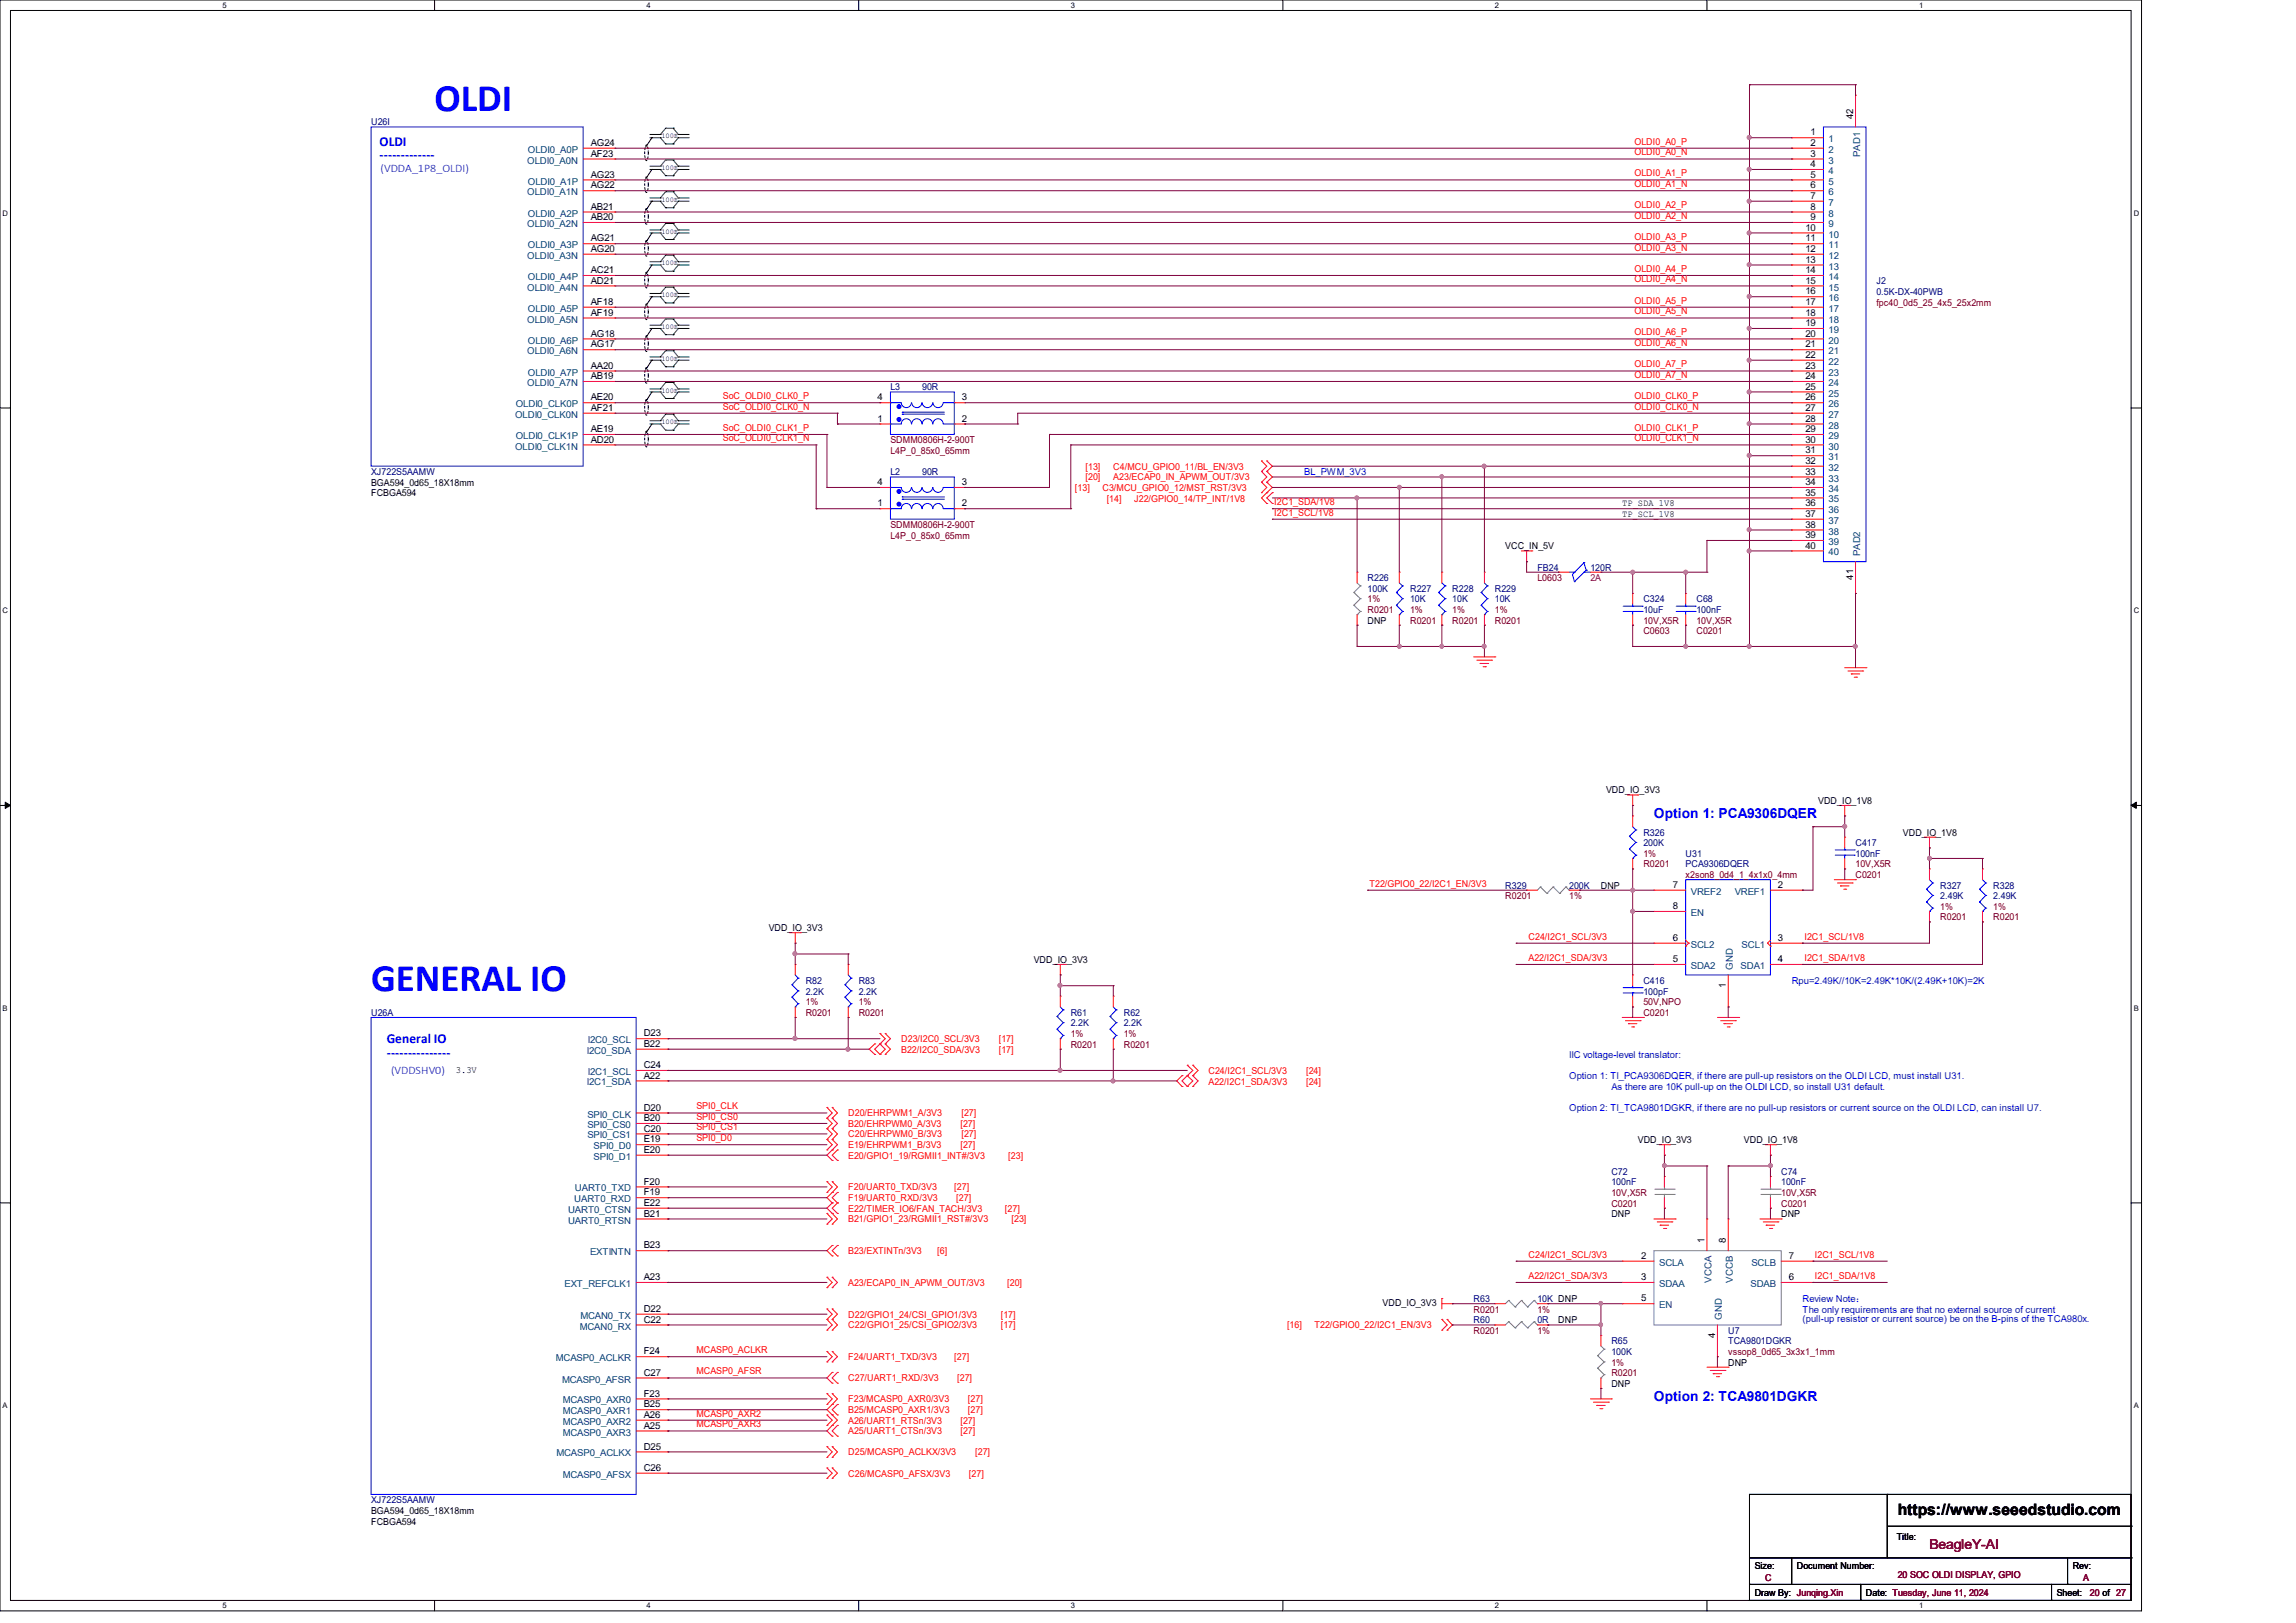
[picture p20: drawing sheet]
<svg xmlns="http://www.w3.org/2000/svg" width="297mm" height="210mm" viewBox="0 0 297 210" stroke-linecap="round" stroke-linejoin="round" font-family="sans-serif">
<defs><g id="words">
<g font-size="5" fill="#00f">
<text x="56.2" y="14.4">OLDI</text>
<text x="48" y="128.2">GENERAL IO</text>
</g>
<text font-size="2" x="245.5" y="196.1">https://www.seeedstudio.com</text>
<g font-size="1.8" fill="#00f">
<text x="49.1" y="18.8">OLDI</text>
<text x="49.1" y="20.6">-------------</text>
<text x="214" y="105.9">Option 1: PCA9306DQER</text>
<text x="50" y="135">General IO</text>
<text x="50" y="136.8">---------------</text>
<text x="214" y="181.3">Option 2: TCA9801DGKR</text>
</g>
<text font-size="1.8" fill="#7f0000" x="249.6" y="200.5">BeagleY-AI</text>
<g font-size="1.5" fill="#00f">
<text x="49.2" y="22.2">(VDDA_1P8_OLDI)</text>
<text x="50.6" y="138.9">(VDDSHV0)</text>
</g>
<g font-size="1.2" fill="#00007f">
<text x="48" y="16.2">U26I</text>
<text x="242.7" y="36.8">J2</text>
<text x="242.7" y="38.1">0.5K-DX-40PWB</text>
<text x="115.2" y="50.5">L3</text>
<text x="119.3" y="50.5">90R</text>
<text x="48" y="61.5">XJ722S5AAMW</text>
<text x="115.2" y="61.5">L2</text>
<text x="119.3" y="61.5">90R</text>
<text x="176.9" y="75.2">R226</text>
<text x="176.9" y="76.6">100K</text>
<text x="182.4" y="76.6">R227</text>
<text x="182.4" y="77.9">10K</text>
<text x="187.9" y="76.6">R228</text>
<text x="187.9" y="77.9">10K</text>
<text x="193.4" y="76.6">R229</text>
<text x="193.4" y="77.9">10K</text>
<text x="198.9" y="73.8">FB24</text>
<text x="205.7" y="73.8">120R</text>
<text x="212.6" y="77.9">C324</text>
<text x="219.5" y="77.9">C68</text>
<text x="212.6" y="79.3">10uF</text>
<text x="219.5" y="79.3">100nF</text>
<text x="212.6" y="108.1">R326</text>
<text x="212.6" y="109.5">200K</text>
<text x="218.1" y="110.9">U31</text>
<text x="218.1" y="112.2">PCA9306DQER</text>
<text x="240" y="109.5">C417</text>
<text x="240" y="110.9">100nF</text>
<text x="194.7" y="115">R329</text>
<text x="203" y="115">200K</text>
<text x="251" y="115">R327</text>
<text x="251" y="116.3">2.49K</text>
<text x="257.8" y="115">R328</text>
<text x="257.8" y="116.3">2.49K</text>
<text x="48" y="131.4">U26A</text>
<text x="104.2" y="127.3">R82</text>
<text x="104.2" y="128.7">2.2K</text>
<text x="111.1" y="127.3">R83</text>
<text x="111.1" y="128.7">2.2K</text>
<text x="138.5" y="131.4">R61</text>
<text x="145.4" y="131.4">R62</text>
<text x="212.6" y="127.3">C416</text>
<text x="212.6" y="128.7">100pF</text>
<text x="138.5" y="132.8">2.2K</text>
<text x="145.4" y="132.8">2.2K</text>
<text x="208.4" y="152">C72</text>
<text x="208.4" y="153.4">100nF</text>
<text x="230.4" y="152">C74</text>
<text x="230.4" y="153.4">100nF</text>
<text x="190.6" y="171.2">R60</text>
<text x="190.6" y="168.4">R63</text>
<text x="198.9" y="171.2">0R</text>
<text x="198.9" y="168.4">10K DNP</text>
<text x="208.4" y="173.9">R65</text>
<text x="223.6" y="172.6">U7</text>
<text x="223.6" y="173.9">TCA9801DGKR</text>
<text x="208.4" y="175.3">100K</text>
<text x="48" y="194.5">XJ722S5AAMW</text>
</g>
<g font-size="1.2">
<text x="234.2" y="17.5">1</text>
<text x="239.7" y="15.5" transform="rotate(-90 239.7 15.5)">42</text>
<text x="76.4" y="18.9">AG24</text>
<text x="76.4" y="20.3">AF23</text>
<text x="76.4" y="23">AG23</text>
<text x="234.2" y="18.9">2</text>
<text x="234.2" y="20.3">3</text>
<text x="234.2" y="21.6">4</text>
<text x="234.2" y="23">5</text>
<text x="76.4" y="24.4">AG22</text>
<text x="76.4" y="27.1">AB21</text>
<text x="76.4" y="28.5">AB20</text>
<text x="233.5" y="29.8">10</text>
<text x="234.2" y="24.4">6</text>
<text x="234.2" y="25.7">7</text>
<text x="234.2" y="27.1">8</text>
<text x="234.2" y="28.5">9</text>
<text x="76.4" y="31.2">AG21</text>
<text x="76.4" y="32.6">AG20</text>
<text x="76.4" y="35.3">AC21</text>
<text x="233.5" y="31.2">11</text>
<text x="233.5" y="32.6">12</text>
<text x="233.5" y="34">13</text>
<text x="233.5" y="35.3">14</text>
<text x="76.4" y="36.7">AD21</text>
<text x="76.4" y="39.5">AF18</text>
<text x="76.4" y="40.9">AF19</text>
<text x="233.5" y="36.7">15</text>
<text x="233.5" y="38.1">16</text>
<text x="233.5" y="39.5">17</text>
<text x="233.5" y="40.9">18</text>
<text x="76.4" y="43.6">AG18</text>
<text x="76.4" y="45">AG17</text>
<text x="76.4" y="47.7">AA20</text>
<text x="233.5" y="42.2">19</text>
<text x="233.5" y="43.6">20</text>
<text x="233.5" y="45">21</text>
<text x="233.5" y="46.3">22</text>
<text x="233.5" y="47.7">23</text>
<text x="76.4" y="49.1">AB19</text>
<text x="76.4" y="51.8">AE20</text>
<text x="76.4" y="53.2">AF21</text>
<text x="113.5" y="51.8">4</text>
<text x="124.4" y="51.8">3</text>
<text x="233.5" y="49.1">24</text>
<text x="233.5" y="50.4">25</text>
<text x="233.5" y="51.8">26</text>
<text x="233.5" y="53.2">27</text>
<text x="76.4" y="55.9">AE19</text>
<text x="76.4" y="57.3">AD20</text>
<text x="113.5" y="54.6">1</text>
<text x="124.4" y="54.6">2</text>
<text x="233.5" y="54.6">28</text>
<text x="233.5" y="55.9">29</text>
<text x="233.5" y="57.3">30</text>
<text x="233.5" y="58.7">31</text>
<text x="48" y="62.9">BGA594_0d65_18X18mm</text>
<text x="48" y="64.2">FCBGA594</text>
<text x="113.5" y="65.5">1</text>
<text x="113.5" y="62.8">4</text>
<text x="124.4" y="65.5">2</text>
<text x="124.4" y="62.8">3</text>
<text x="209.9" y="65.4">TP_SDA_1V8</text>
<text x="233.5" y="60">32</text>
<text x="233.5" y="61.4">33</text>
<text x="233.5" y="62.8">34</text>
<text x="233.5" y="64.1">35</text>
<text x="233.5" y="65.5">36</text>
<text x="194.7" y="71.1">VCC_IN_5V</text>
<text x="209.9" y="66.8">TP_SCL_1V8</text>
<text x="233.5" y="66.9">37</text>
<text x="233.5" y="68.3">38</text>
<text x="233.5" y="69.6">39</text>
<text x="233.5" y="71">40</text>
<text x="239.7" y="75" transform="rotate(-90 239.7 75)">41</text>
<text x="176.9" y="80.7">DNP</text>
<text x="207.8" y="102.6">VDD_IO_3V3</text>
<text x="235.2" y="104">VDD_IO_1V8</text>
<text x="246.2" y="108.1">VDD_IO_1V8</text>
<text x="207.1" y="115">DNP</text>
<text x="216.4" y="114.9">7</text>
<text x="216.4" y="117.6">8</text>
<text x="230" y="114.9">2</text>
<text x="99.4" y="120.4">VDD_IO_3V3</text>
<text x="133.7" y="124.6">VDD_IO_3V3</text>
<text x="216.4" y="124.5">5</text>
<text x="216.4" y="121.7">6</text>
<text x="230" y="124.5">4</text>
<text x="230" y="121.7">3</text>
<text x="223.3" y="127.8" transform="rotate(-90 223.3 127.8)">1</text>
<text x="83.3" y="134.1">D23</text>
<text x="83.3" y="135.5">B22</text>
<text x="59" y="138.9">3.3V</text>
<text x="83.3" y="138.2">C24</text>
<text x="83.3" y="139.6">A22</text>
<text x="83.3" y="143.7">D20</text>
<text x="83.3" y="145.1">B20</text>
<text x="83.3" y="146.4">C20</text>
<text x="83.3" y="147.8">E19</text>
<text x="83.3" y="149.2">E20</text>
<text x="211.9" y="147.9">VDD_IO_3V3</text>
<text x="225.6" y="147.9">VDD_IO_1V8</text>
<text x="83.3" y="153.3">F20</text>
<text x="83.3" y="154.7">F19</text>
<text x="83.3" y="156">E22</text>
<text x="83.3" y="157.4">B21</text>
<text x="83.3" y="161.5">B23</text>
<text x="208.4" y="157.5">DNP</text>
<text x="220.5" y="160.9" transform="rotate(-90 220.5 160.9)">1</text>
<text x="223.3" y="160.9" transform="rotate(-90 223.3 160.9)">8</text>
<text x="230.4" y="157.5">DNP</text>
<text x="83.3" y="165.6">A23</text>
<text x="212.3" y="162.9">2</text>
<text x="212.3" y="165.6">3</text>
<text x="231.4" y="165.6">6</text>
<text x="231.4" y="162.9">7</text>
<text x="83.3" y="169.8">D22</text>
<text x="83.3" y="171.2">C22</text>
<text x="178.9" y="169">VDD_IO_3V3</text>
<text x="201.6" y="171.2">DNP</text>
<text x="212.3" y="168.4">5</text>
<text x="221.9" y="173.1" transform="rotate(-90 221.9 173.1)">4</text>
<text x="83.3" y="175.3">F24</text>
<text x="83.3" y="178">C27</text>
<text x="208.4" y="179.4">DNP</text>
<text x="223.6" y="176.7">DNP</text>
<text x="83.3" y="180.7">F23</text>
<text x="83.3" y="182.1">B25</text>
<text x="83.3" y="183.5">A26</text>
<text x="83.3" y="184.9">A25</text>
<text x="83.3" y="187.6">D25</text>
<text x="83.3" y="190.3">C26</text>
<text x="48" y="195.9">BGA594_0d65_18X18mm</text>
<text x="48" y="197.3">FCBGA594</text>
<text x="227" y="203">Size:</text>
<text x="232.5" y="203">Document Number:</text>
<text x="245.4" y="199.3">Title:</text>
<text x="268.1" y="203">Rev:</text>
<text x="227" y="206.6">Draw By: Junqing.Xin</text>
<text x="241.4" y="206.6">Date: Tuesday, June 11, 2024</text>
<text x="266.1" y="206.6">Sheet:</text>
</g>
<g font-size="1.2" fill="#003f7f">
<text x="68.2" y="21.2">OLDI0_A0N</text>
<text x="68.3" y="19.8">OLDI0_A0P</text>
<text x="68.3" y="23.9">OLDI0_A1P</text>
<text x="236.6" y="18.4">1</text>
<text x="236.6" y="19.8">2</text>
<text x="236.6" y="21.2">3</text>
<text x="236.6" y="22.5">4</text>
<text x="236.6" y="23.9">5</text>
<text x="240.6" y="20.4" transform="rotate(-90 240.6 20.4)">PAD1</text>
<text x="68.2" y="25.3">OLDI0_A1N</text>
<text x="68.2" y="29.4">OLDI0_A2N</text>
<text x="68.3" y="28">OLDI0_A2P</text>
<text x="236.6" y="25.3">6</text>
<text x="236.6" y="26.6">7</text>
<text x="236.6" y="28">8</text>
<text x="236.6" y="29.4">9</text>
<text x="68.2" y="33.5">OLDI0_A3N</text>
<text x="68.3" y="32.1">OLDI0_A3P</text>
<text x="236.6" y="30.7">10</text>
<text x="236.6" y="32.1">11</text>
<text x="236.6" y="33.5">12</text>
<text x="236.6" y="34.9">13</text>
<text x="68.2" y="37.6">OLDI0_A4N</text>
<text x="68.2" y="41.7">OLDI0_A5N</text>
<text x="68.3" y="36.2">OLDI0_A4P</text>
<text x="68.3" y="40.3">OLDI0_A5P</text>
<text x="236.6" y="36.2">14</text>
<text x="236.6" y="37.6">15</text>
<text x="236.6" y="39">16</text>
<text x="236.6" y="40.3">17</text>
<text x="236.6" y="41.7">18</text>
<text x="68.2" y="45.8">OLDI0_A6N</text>
<text x="68.3" y="44.4">OLDI0_A6P</text>
<text x="236.6" y="43.1">19</text>
<text x="236.6" y="44.4">20</text>
<text x="236.6" y="45.8">21</text>
<text x="236.6" y="47.2">22</text>
<text x="66.7" y="52.7">OLDI0_CLK0P</text>
<text x="68.2" y="50">OLDI0_A7N</text>
<text x="68.3" y="48.6">OLDI0_A7P</text>
<text x="236.6" y="48.6">23</text>
<text x="236.6" y="50">24</text>
<text x="236.6" y="51.3">25</text>
<text x="236.6" y="52.7">26</text>
<text x="66.6" y="54.1">OLDI0_CLK0N</text>
<text x="66.6" y="58.2">OLDI0_CLK1N</text>
<text x="66.7" y="56.8">OLDI0_CLK1P</text>
<text x="236.6" y="54.1">27</text>
<text x="236.6" y="55.5">28</text>
<text x="236.6" y="56.8">29</text>
<text x="236.6" y="58.2">30</text>
<text x="236.6" y="59.6">31</text>
<text x="236.6" y="60.9">32</text>
<text x="236.6" y="62.3">33</text>
<text x="236.6" y="63.7">34</text>
<text x="236.6" y="65">35</text>
<text x="236.6" y="66.4">36</text>
<text x="236.6" y="67.8">37</text>
<text x="236.6" y="69.2">38</text>
<text x="236.6" y="70.5">39</text>
<text x="236.6" y="71.9">40</text>
<text x="240.6" y="72" transform="rotate(-90 240.6 72)">PAD2</text>
<text x="218.7" y="115.8">VREF2</text>
<text x="218.7" y="118.5">EN</text>
<text x="224.4" y="115.8">VREF1</text>
<text x="218.7" y="125.4">SDA2</text>
<text x="218.7" y="122.6">SCL2</text>
<text x="224.2" y="125.5" transform="rotate(-90 224.2 125.5)">GND</text>
<text x="225.2" y="125.4">SDA1</text>
<text x="225.3" y="122.6">SCL1</text>
<text x="75.9" y="136.4">I2C0_SDA</text>
<text x="76" y="135">I2C0_SCL</text>
<text x="75.9" y="140.5">I2C1_SDA</text>
<text x="76" y="139.1">I2C1_SCL</text>
<text x="76" y="144.6">SPI0_CLK</text>
<text x="76" y="146">SPI0_CS0</text>
<text x="76" y="147.3">SPI0_CS1</text>
<text x="76.8" y="148.7">SPI0_D0</text>
<text x="74.3" y="155.6">UART0_RXD</text>
<text x="74.4" y="154.2">UART0_TXD</text>
<text x="76.8" y="150.1">SPI0_D1</text>
<text x="73.5" y="156.9">UART0_CTSN</text>
<text x="73.5" y="158.3">UART0_RTSN</text>
<text x="73" y="166.5">EXT_REFCLK1</text>
<text x="76.3" y="162.4">EXTINTN</text>
<text x="214.6" y="163.8">SCLA</text>
<text x="214.6" y="166.5">SDAA</text>
<text x="221.4" y="166" transform="rotate(-90 221.4 166)">VCCA</text>
<text x="224.2" y="166" transform="rotate(-90 224.2 166)">VCCB</text>
<text x="226.4" y="166.5">SDAB</text>
<text x="226.6" y="163.8">SCLB</text>
<text x="75" y="172">MCAN0_RX</text>
<text x="75.1" y="170.6">MCAN0_TX</text>
<text x="214.6" y="169.3">EN</text>
<text x="222.8" y="170.8" transform="rotate(-90 222.8 170.8)">GND</text>
<text x="71.9" y="176.1">MCASP0_ACLKR</text>
<text x="72.7" y="178.9">MCASP0_AFSR</text>
<text x="72.8" y="181.6">MCASP0_AXR0</text>
<text x="72.8" y="183">MCASP0_AXR1</text>
<text x="72.8" y="184.4">MCASP0_AXR2</text>
<text x="72.8" y="185.8">MCASP0_AXR3</text>
<text x="72" y="188.5">MCASP0_ACLKX</text>
<text x="72.8" y="191.2">MCASP0_AFSX</text>
</g>
<g font-size="1.2" fill="#f00">
<text x="211.4" y="18.7">OLDI0_A0_P</text>
<text x="211.4" y="20.1">OLDI0_A0_N</text>
<text x="211.4" y="22.8">OLDI0_A1_P</text>
<text x="211.4" y="24.2">OLDI0_A1_N</text>
<text x="211.4" y="27">OLDI0_A2_P</text>
<text x="211.4" y="28.3">OLDI0_A2_N</text>
<text x="211.4" y="31.1">OLDI0_A3_P</text>
<text x="211.4" y="32.4">OLDI0_A3_N</text>
<text x="211.4" y="35.2">OLDI0_A4_P</text>
<text x="211.4" y="36.5">OLDI0_A4_N</text>
<text x="211.4" y="39.3">OLDI0_A5_P</text>
<text x="211.4" y="40.7">OLDI0_A5_N</text>
<text x="211.4" y="43.4">OLDI0_A6_P</text>
<text x="211.4" y="44.8">OLDI0_A6_N</text>
<text x="211.4" y="47.5">OLDI0_A7_P</text>
<text x="93.5" y="51.6">SoC_OLDI0_CLK0_P</text>
<text x="93.5" y="53">SoC_OLDI0_CLK0_N</text>
<text x="211.4" y="48.9">OLDI0_A7_N</text>
<text x="211.4" y="51.6">OLDI0_CLK0_P</text>
<text x="211.4" y="53">OLDI0_CLK0_N</text>
<text x="93.5" y="55.8">SoC_OLDI0_CLK1_P</text>
<text x="93.5" y="57.1">SoC_OLDI0_CLK1_N</text>
<text x="211.4" y="55.8">OLDI0_CLK1_P</text>
<text x="211.4" y="57.1">OLDI0_CLK1_N</text>
<text x="139.1" y="63.5">[13]</text>
<text x="140.4" y="62.1">[20]</text>
<text x="140.4" y="60.8">[13]</text>
<text x="142.6" y="63.5">C3/MCU_GPIO0_12/MST_RST/3V3</text>
<text x="143.2" y="64.9">[14]</text>
<text x="144" y="62.1">A23/ECAP0_IN_APWM_OUT/3V3</text>
<text x="144" y="60.8">C4/MCU_GPIO0_11/BL_EN/3V3</text>
<text x="146.7" y="64.9">J22/GPIO0_14/TP_INT/1V8</text>
<text x="164.8" y="65.4">I2C1_SDA/1V8</text>
<text x="164.8" y="66.7">I2C1_SCL/1V8</text>
<text x="177.2" y="114.7">T22/GPIO0_22/I2C1_EN/3V3</text>
<text x="197.7" y="121.6">C24/I2C1_SCL/3V3</text>
<text x="197.7" y="124.3">A22/I2C1_SDA/3V3</text>
<text x="233.4" y="121.6">I2C1_SCL/1V8</text>
<text x="233.4" y="124.3">I2C1_SDA/1V8</text>
<text x="116.6" y="136.2">B22/I2C0_SDA/3V3</text>
<text x="116.6" y="134.9">D23/I2C0_SCL/3V3</text>
<text x="129.2" y="134.9">[17]</text>
<text x="129.2" y="136.2">[17]</text>
<text x="90.1" y="143.6">SPI0_CLK</text>
<text x="156.3" y="140.3">A22/I2C1_SDA/3V3</text>
<text x="156.3" y="139">C24/I2C1_SCL/3V3</text>
<text x="168.9" y="139">[24]</text>
<text x="168.9" y="140.3">[24]</text>
<text x="90.1" y="144.9">SPI0_CS0</text>
<text x="90.1" y="146.3">SPI0_CS1</text>
<text x="90.1" y="147.7">SPI0_D0</text>
<text x="109.7" y="147.2">C20/EHRPWM0_B/3V3</text>
<text x="109.7" y="149.9">E20/GPIO1_19/RGMII1_INT#/3V3</text>
<text x="109.7" y="144.4">D20/EHRPWM1_A/3V3</text>
<text x="109.7" y="145.8">B20/EHRPWM0_A/3V3</text>
<text x="109.7" y="148.6">E19/EHRPWM1_B/3V3</text>
<text x="124.2" y="145.8">[27]</text>
<text x="124.2" y="148.6">[27]</text>
<text x="124.4" y="147.2">[27]</text>
<text x="124.4" y="144.4">[27]</text>
<text x="130.4" y="149.9">[23]</text>
<text x="109.7" y="154">F20/UART0_TXD/3V3</text>
<text x="109.7" y="155.4">F19/UART0_RXD/3V3</text>
<text x="123.4" y="154">[27]</text>
<text x="123.7" y="155.4">[27]</text>
<text x="109.7" y="156.8">E22/TIMER_IO6/FAN_TACH/3V3</text>
<text x="109.7" y="158.2">B21/GPIO1_23/RGMII1_RST#/3V3</text>
<text x="130" y="156.8">[27]</text>
<text x="130.8" y="158.2">[23]</text>
<text x="109.7" y="162.3">B23/EXTINTn/3V3</text>
<text x="109.7" y="166.4">A23/ECAP0_IN_APWM_OUT/3V3</text>
<text x="121.2" y="162.3">[6]</text>
<text x="130.3" y="166.4">[20]</text>
<text x="197.7" y="162.7">C24/I2C1_SCL/3V3</text>
<text x="197.7" y="165.5">A22/I2C1_SDA/3V3</text>
<text x="234.8" y="162.7">I2C1_SCL/1V8</text>
<text x="234.8" y="165.5">I2C1_SDA/1V8</text>
<text x="109.7" y="170.5">D22/GPIO1_24/CSI_GPIO1/3V3</text>
<text x="109.7" y="171.9">C22/GPIO1_25/CSI_GPIO2/3V3</text>
<text x="129.5" y="170.5">[17]</text>
<text x="129.5" y="171.9">[17]</text>
<text x="166.5" y="171.9">[16]</text>
<text x="170" y="171.9">T22/GPIO0_22/I2C1_EN/3V3</text>
<text x="90.1" y="175.1">MCASP0_ACLKR</text>
<text x="90.1" y="177.8">MCASP0_AFSR</text>
<text x="109.7" y="176">F24/UART1_TXD/3V3</text>
<text x="109.7" y="178.7">C27/UART1_RXD/3V3</text>
<text x="123.4" y="176">[27]</text>
<text x="123.8" y="178.7">[27]</text>
<text x="90.1" y="183.3">MCASP0_AXR2</text>
<text x="90.1" y="184.7">MCASP0_AXR3</text>
<text x="109.7" y="185.6">A25/UART1_CTSn/3V3</text>
<text x="109.7" y="181.5">F23/MCASP0_AXR0/3V3</text>
<text x="109.7" y="184.2">A26/UART1_RTSn/3V3</text>
<text x="109.7" y="182.9">B25/MCASP0_AXR1/3V3</text>
<text x="124.2" y="185.6">[27]</text>
<text x="124.2" y="184.2">[27]</text>
<text x="125.2" y="181.5">[27]</text>
<text x="125.2" y="182.9">[27]</text>
<text x="109.7" y="188.3">D25/MCASP0_ACLKX/3V3</text>
<text x="109.7" y="191.1">C26/MCASP0_AFSX/3V3</text>
<text x="125.3" y="191.1">[27]</text>
<text x="126.1" y="188.3">[27]</text>
</g>
<g font-size="1.2" fill="#7f0000">
<text x="242.7" y="39.5">fpc40_0d5_25_4x5_25x2mm</text>
<text x="115.2" y="58.7">L4P_0_85x0_65mm</text>
<text x="115.2" y="57.4">SDMM0806H-2-900T</text>
<text x="115.2" y="69.7">L4P_0_85x0_65mm</text>
<text x="115.2" y="68.3">SDMM0806H-2-900T</text>
<text x="176.9" y="77.9">1%</text>
<text x="198.9" y="75.2">L0603</text>
<text x="176.9" y="79.3">R0201</text>
<text x="182.4" y="79.3">1%</text>
<text x="182.4" y="80.7">R0201</text>
<text x="187.9" y="79.3">1%</text>
<text x="187.9" y="80.7">R0201</text>
<text x="193.4" y="79.3">1%</text>
<text x="193.4" y="80.7">R0201</text>
<text x="212.6" y="82">C0603</text>
<text x="212.6" y="80.7">10V,X5R</text>
<text x="219.5" y="82">C0201</text>
<text x="219.5" y="80.7">10V,X5R</text>
<text x="212.6" y="110.9">1%</text>
<text x="212.6" y="112.2">R0201</text>
<text x="218.1" y="113.6">x2son8_0d4_1_4x1x0_4mm</text>
<text x="240" y="113.6">C0201</text>
<text x="240" y="112.2">10V,X5R</text>
<text x="194.7" y="116.3">R0201</text>
<text x="203" y="116.3">1%</text>
<text x="251" y="117.7">1%</text>
<text x="251" y="119.1">R0201</text>
<text x="257.8" y="117.7">1%</text>
<text x="257.8" y="119.1">R0201</text>
<text x="104.2" y="130">1%</text>
<text x="104.2" y="131.4">R0201</text>
<text x="111.1" y="130">1%</text>
<text x="111.1" y="131.4">R0201</text>
<text x="212.6" y="131.4">C0201</text>
<text x="212.6" y="130">50V,NPO</text>
<text x="138.5" y="134.2">1%</text>
<text x="138.5" y="135.5">R0201</text>
<text x="145.4" y="134.2">1%</text>
<text x="145.4" y="135.5">R0201</text>
<text x="208.4" y="154.7">10V,X5R</text>
<text x="230.4" y="154.7">10V,X5R</text>
<text x="208.4" y="156.1">C0201</text>
<text x="230.4" y="156.1">C0201</text>
<text x="190.6" y="172.6">R0201</text>
<text x="190.6" y="169.8">R0201</text>
<text x="198.9" y="172.6">1%</text>
<text x="198.9" y="169.8">1%</text>
<text x="208.4" y="176.7">1%</text>
<text x="208.4" y="178.1">R0201</text>
<text x="223.6" y="175.3">vssop8_0d65_3x3x1_1mm</text>
<text x="228.3" y="204.6">C</text>
<text x="245.5" y="204.1">20 SOC OLDI DISPLAY, GPIO</text>
<text x="269.5" y="204.6">A</text>
<text x="270.3" y="206.6">20 of 27</text>
</g>
<g font-size="1.2" fill="#00f">
<text x="168.7" y="61.5">BL_PWM_3V3</text>
<text x="231.8" y="127.3">Rpu=2.49K//10K=2.49K*10K/(2.49K+10K)=2K</text>
<text x="203" y="136.9">IIC voltage-level translator:</text>
<text x="203" y="143.8">Option 2: TI_TCA9801DGKR, if there are no pull-up resistors or current source on the OLDI LCD, can install U7.</text>
<text x="203" y="139.7">Option 1: TI_PCA9306DQER, if there are pull-up resistors on the OLDI LCD, must install U31.</text>
<text x="208.4" y="141">As there are 10K pull-up on the OLDI LCD, so install U31 default.</text>
<text x="233.2" y="169.8">The only requirements are that no external source of current</text>
<text x="233.2" y="171.1">(pull-up resistor or current source) be on the B-pins of the TCA980x.</text>
<text x="233.2" y="168.4">Review Note：</text>
</g>
<text font-size="1.2" fill="#7f003f" x="205.7" y="75.2">2A</text>
<g font-size="1">
<text x="28.8" y="1">5</text>
<text x="83.7" y="1">4</text>
<text x="138.5" y="1">3</text>
<text x="193.4" y="1">2</text>
<text x="248.2" y="1">1</text>
<text x=".3" y="27.9">D</text>
<text x="276" y="27.9">D</text>
<text x=".3" y="79.4">C</text>
<text x="276" y="79.4">C</text>
<text x=".3" y="130.8">B</text>
<text x="276" y="130.8">B</text>
<text x=".3" y="182.2">A</text>
<text x="276" y="182.2">A</text>
<text x="28.8" y="208.1">5</text>
<text x="83.7" y="208.1">4</text>
<text x="138.5" y="208.1">3</text>
<text x="193.4" y="208.1">2</text>
<text x="248.2" y="208.1">1</text>
</g>
<g font-size=".9">
<text x="85.6" y="17.9">100E</text>
<text x="85.6" y="22">100E</text>
<text x="85.6" y="26.1">100E</text>
<text x="85.6" y="30.2">100E</text>
<text x="85.6" y="34.3">100E</text>
<text x="85.6" y="38.5">100E</text>
<text x="85.6" y="46.7">100E</text>
<text x="85.6" y="42.6">100E</text>
<text x="85.6" y="50.8">100E</text>
<text x="85.6" y="54.9">100E</text>
</g>
</g></defs>
<path d="M0 0h277v208.4h-277zM1.4 1.4h274.3v205.7h-274.3z" fill="none" stroke="#000" stroke-width=".13"/>
<g fill="#fff">
<path d="M28.8 .1h.5v1.1h-.5z"/>
<path d="M28.8 207.2h.5v1.1h-.5z"/>
</g>
<path d="M56.2 0v1.4M56.2 207.1v1.3" fill="none" stroke="#000" stroke-width=".13"/>
<g fill="#fff">
<path d="M83.7 .1h.5v1.1h-.5z"/>
<path d="M83.7 207.2h.5v1.1h-.5z"/>
</g>
<path d="M111.1 0v1.4M111.1 207.1v1.3" fill="none" stroke="#000" stroke-width=".13"/>
<g fill="#fff">
<path d="M138.5 .1h.6v1.1h-.6z"/>
<path d="M138.5 207.2h.6v1.1h-.6z"/>
</g>
<path d="M165.9 0v1.4M165.9 207.1v1.3" fill="none" stroke="#000" stroke-width=".13"/>
<g fill="#fff">
<path d="M193.4 .1h.5v1.1h-.5z"/>
<path d="M193.4 207.2h.5v1.1h-.5z"/>
</g>
<path d="M220.8 0v1.4M220.8 207.1v1.3" fill="none" stroke="#000" stroke-width=".13"/>
<g fill="#fff">
<path d="M248.2 .1h.6v1.1h-.6z"/>
<path d="M248.2 207.2h.6v1.1h-.6z"/>
<path d="M.3 27.1h.8v1.1h-.8z"/>
<path d="M276 27.1h.7v1.1h-.7z"/>
<path d="M.3 78.5h.8v1.1h-.8z"/>
<path d="M276 78.5h.7v1.1h-.7z"/>
</g>
<path d="M0 52.8h1.4M275.7 52.8h1.3" fill="none" stroke="#000" stroke-width=".13"/>
<g fill="#fff">
<path d="M.3 129.9h.7v1.1h-.7z"/>
<path d="M276 129.9h.6v1.1h-.6z"/>
</g>
<path d="M0 104.2h1.4M275.7 104.2h1.3" fill="none" stroke="#000" stroke-width=".13"/>
<path d="M.7 103.8l.7 .4-.7 .4zM275.7 104.2l.7-.4v.8z" fill="#000" stroke="#000" stroke-width=".13"/>
<g fill="#fff">
<path d="M.3 181.4h.7v1.1h-.7z"/>
<path d="M276 181.4h.6v1.1h-.6z"/>
</g>
<g fill="none" stroke="#000" stroke-width=".13">
<path d="M84.3 17.8h.1M84.3 17.8l-.8 1.2M84.3 21.9h.1M84.3 26h.1M84.3 30.1h.1M84.3 34.3h.1M84.3 38.4h.1M84.3 21.9l-.8 1.3M84.3 26l-.8 1.3M84.3 30.1l-.8 1.3M84.3 34.3l-.8 1.2M84.3 38.4l-.8 1.2"/>
<path d="M84.3 42.5h.1M84.3 46.6h.1M84.3 50.7h.1M84.3 54.9h.1M84.3 42.5l-.8 1.2M84.3 46.6l-.8 1.2M84.3 50.7l-.8 1.3M84.3 54.9l-.8 1.2M0 155.7h1.4M275.7 155.7h1.3M226.3 193.4h49.4v13.7h-49.4zM244.1 193.4h.1"/>
<path d="M244.1 193.4v8.2M244.1 197.5h31.6M275.7 197.5h.1M226.3 205h.1M226.3 205h49.4M226.3 201.6h49.4M231.8 205h.1M231.8 201.6v3.4M240.7 207.1h.1M240.7 205v2.1M265.4 207.1h.1M265.4 205v2.1"/>
<path d="M267.5 205h.1M267.5 201.6v3.4M275.7 201.6h.1"/>
</g>
<g fill="none" stroke="#007f00" stroke-width=".13">
<path d="M84.1 17.4h1.3M84.1 17.8h1.3M85.4 17.4h.1M85.4 17.8h.1M85.4 17.8l.7 .8M86.1 16.6h.1M86.1 18.6h.1M86.1 16.6l-.7 .8M86.1 16.6h1M86.1 18.6h1M87.1 16.6h.1M87.1 18.6h.1"/>
<path d="M87.1 16.6l.7 .8M87.8 17.4h.1M87.8 17.8h.1M87.8 17.4h1.4M87.8 17.8l-.7 .8M87.8 17.8h1.4M84.1 21.5h1.3M84.1 21.9h1.3M84.1 25.6h1.3M84.1 26h1.3M84.1 29.8h1.3M84.1 30.1h1.3"/>
<path d="M84.1 33.9h1.3M84.1 34.3h1.3M84.1 38h1.3M84.1 38.4h1.3M85.4 21.5h.1M85.4 21.9h.1M85.4 25.6h.1M85.4 26h.1M85.4 29.8h.1M85.4 30.1h.1M85.4 33.9h.1M85.4 34.3h.1"/>
<path d="M85.4 38h.1M85.4 38.4h.1M85.4 21.9l.7 .8M85.4 26l.7 .9M85.4 30.1l.7 .9M85.4 34.3l.7 .8M85.4 38.4l.7 .8M86.1 20.7h.1M86.1 22.7h.1M86.1 24.8h.1M86.1 26.9h.1M86.1 28.9h.1"/>
<path d="M86.1 31h.1M86.1 33h.1M86.1 35.1h.1M86.1 37.2h.1M86.1 39.2h.1M86.1 20.7l-.7 .8M86.1 20.7h1M86.1 22.7h1M86.1 24.8l-.7 .8M86.1 24.8h1M86.1 26.9h1M86.1 28.9l-.7 .9"/>
<path d="M86.1 28.9h1M86.1 31h1M86.1 33l-.7 .9M86.1 33h1M86.1 35.1h1M86.1 37.2l-.7 .8M86.1 37.2h1M86.1 39.2h1M87.1 20.7h.1M87.1 22.7h.1M87.1 24.8h.1M87.1 26.9h.1"/>
<path d="M87.1 28.9h.1M87.1 31h.1M87.1 33h.1M87.1 35.1h.1M87.1 37.2h.1M87.1 39.2h.1M87.1 20.7l.7 .8M87.1 24.8l.7 .8M87.1 28.9l.7 .9M87.1 33l.7 .9M87.1 37.2l.7 .8M87.8 21.5h.1"/>
<path d="M87.8 21.9h.1M87.8 25.6h.1M87.8 26h.1M87.8 29.8h.1M87.8 30.1h.1M87.8 33.9h.1M87.8 34.3h.1M87.8 38h.1M87.8 38.4h.1M87.8 21.5h1.4M87.8 21.9l-.7 .8M87.8 21.9h1.4"/>
<path d="M87.8 25.6h1.4M87.8 26l-.7 .9M87.8 26h1.4M87.8 29.8h1.4M87.8 30.1l-.7 .9M87.8 30.1h1.4M87.8 33.9h1.4M87.8 34.3l-.7 .8M87.8 34.3h1.4M87.8 38h1.4M87.8 38.4l-.7 .8M87.8 38.4h1.4"/>
<path d="M84.1 42.1h1.3M84.1 42.5h1.3M84.1 46.2h1.3M84.1 46.6h1.3M84.1 50.3h1.3M84.1 50.7h1.3M84.1 54.4h1.3M84.1 54.9h1.3M85.4 42.1h.1M85.4 42.5h.1M85.4 46.2h.1M85.4 46.6h.1"/>
<path d="M85.4 50.3h.1M85.4 50.7h.1M85.4 54.4h.1M85.4 54.9h.1M85.4 42.5l.7 .8M85.4 46.6l.7 .9M85.4 50.7l.7 .9M85.4 54.9l.7 .8M86.1 41.3h.1M86.1 43.3h.1M86.1 45.4h.1M86.1 47.5h.1"/>
<path d="M86.1 49.5h.1M86.1 51.6h.1M86.1 53.6h.1M86.1 55.7h.1M86.1 41.3l-.7 .8M86.1 41.3h1M86.1 43.3h1M86.1 45.4l-.7 .8M86.1 45.4h1M86.1 47.5h1M86.1 49.5l-.7 .8M86.1 49.5h1"/>
<path d="M86.1 51.6h1M86.1 53.6l-.7 .8M86.1 53.6h1M86.1 55.7h1M87.1 41.3h.1M87.1 43.3h.1M87.1 45.4h.1M87.1 47.5h.1M87.1 49.5h.1M87.1 51.6h.1M87.1 53.6h.1M87.1 55.7h.1"/>
<path d="M87.1 41.3l.7 .8M87.1 45.4l.7 .8M87.1 49.5l.7 .8M87.1 53.6l.7 .8M87.8 42.1h.1M87.8 42.5h.1M87.8 46.2h.1M87.8 46.6h.1M87.8 50.3h.1M87.8 50.7h.1M87.8 54.4h.1M87.8 54.9h.1"/>
<path d="M87.8 42.1h1.4M87.8 42.5l-.7 .8M87.8 42.5h1.4M87.8 46.2h1.4M87.8 46.6l-.7 .9M87.8 46.6h1.4M87.8 50.3h1.4M87.8 50.7l-.7 .9M87.8 50.7h1.4M87.8 54.4h1.4M87.8 54.9l-.7 .8M87.8 54.9h1.4"/>
</g>
<path d="M83.5 18.8h.1a2.33 2.33 0 0 1 0 2 2.37 2.37 0 0 1-.1-2zM83.5 23l.1-.1a2.33 2.33 0 0 1 0 2 2.37 2.37 0 0 1-.1-1.9zM83.5 27.1l.1-.1a2.33 2.33 0 0 1 0 2 2.37 2.37 0 0 1-.1-1.9zM83.5 31.2l.1-.1a2.33 2.33 0 0 1 0 2 2.37 2.37 0 0 1-.1-1.9zM83.5 35.3l.1-.1a2.33 2.33 0 0 1 0 2.1 2.37 2.37 0 0 1-.1-2zM83.5 39.4l.1-.1a2.33 2.33 0 0 1 0 2.1 2.37 2.37 0 0 1-.1-2zM83.5 43.5h.1a2.33 2.33 0 0 1 0 2 2.37 2.37 0 0 1-.1-2zM83.5 47.6h.1a2.33 2.33 0 0 1 0 2 2.37 2.37 0 0 1-.1-2zM83.5 51.8l.1-.1a2.33 2.33 0 0 1 0 2 2.37 2.37 0 0 1-.1-1.9zM83.5 55.9l.1-.1a2.33 2.33 0 0 1 0 2 2.37 2.37 0 0 1-.1-1.9z" fill="none" stroke="#000" stroke-width=".13" stroke-dasharray=".3"/>
<g fill="none" stroke="#f00" stroke-width=".13">
<path d="M75.4 19.2h4.1M79.5 19.2h.1M231.8 17.8h.1M231.8 19.2h.1M231.8 19.2h4.1M231.8 17.8h4.1M240 12.3h.1M240 12.3v4.1M75.4 20.6h4.1M75.4 23.3h4.1M75.4 24.7h4.1M75.4 27.4h4.1"/>
<path d="M75.4 28.8h4.1M75.4 31.5h4.1M75.4 32.9h4.1M75.4 35.6h4.1M75.4 37h4.1M75.4 39.8h4.1M79.5 20.6h.1M79.5 23.3h.1M79.5 24.7h.1M79.5 27.4h.1M79.5 28.8h.1M79.5 31.5h.1"/>
<path d="M79.5 32.9h.1M79.5 35.6h.1M79.5 37h.1M79.5 39.8h.1M231.8 30.1h.1M231.8 31.5h.1M231.8 32.9h.1M231.8 34.3h.1M231.8 35.6h.1M231.8 37h.1M231.8 38.4h.1M231.8 39.8h.1"/>
<path d="M231.8 20.6h.1M231.8 21.9h.1M231.8 23.3h.1M231.8 24.7h.1M231.8 26h.1M231.8 27.4h.1M231.8 28.8h.1M231.8 20.6h4.1M231.8 23.3h4.1M231.8 24.7h4.1M231.8 27.4h4.1M231.8 28.8h4.1"/>
<path d="M231.8 31.5h4.1M231.8 32.9h4.1M231.8 35.6h4.1M231.8 37h4.1M231.8 39.8h4.1M231.8 30.1h4.1M231.8 34.3h4.1M231.8 38.4h4.1M231.8 21.9h4.1M231.8 26h4.1M75.4 52.1h4.1M75.4 41.1h4.1"/>
<path d="M75.4 43.9h4.1M75.4 45.3h4.1M75.4 48h4.1M75.4 49.4h4.1M75.4 53.5h4.1M75.4 56.2h4.1M75.4 57.6h4.1M79.5 41.1h.1M79.5 43.9h.1M79.5 45.3h.1M79.5 48h.1M79.5 49.4h.1"/>
<path d="M79.5 52.1h.1M79.5 53.5h.1M79.5 56.2h.1M79.5 57.6h.1M113.8 54.9h.1M113.8 52.1h.1M113.8 54.9h1.4M113.8 52.1h1.4M123.4 54.9h1.4M123.4 52.1h1.4M124.8 54.9h.1M124.8 52.1h.1"/>
<path d="M163.2 59.6h.1M163.2 59.6l.7 .7-.7 .7M163.9 59.6h.1M163.9 59.6l.7 .7-.7 .7M231.8 41.1h.1M231.8 42.5h.1M231.8 43.9h.1M231.8 45.3h.1M231.8 46.6h.1M231.8 48h.1M231.8 49.4h.1M231.8 50.7h.1"/>
<path d="M231.8 52.1h.1M231.8 53.5h.1M231.8 54.9h.1M231.8 56.2h.1M231.8 57.6h.1M231.8 59h.1M231.8 54.9h4.1M231.8 52.1h4.1M231.8 41.1h4.1M231.8 43.9h4.1M231.8 45.3h4.1M231.8 48h4.1"/>
<path d="M231.8 49.4h4.1M231.8 53.5h4.1M231.8 56.2h4.1M231.8 57.6h4.1M231.8 42.5h4.1M231.8 46.6h4.1M231.8 50.7h4.1M231.8 59h4.1M113.8 65.8h.1M113.8 63.1h.1M113.8 65.8h1.4M113.8 63.1h1.4"/>
<path d="M123.4 65.8h1.4M123.4 63.1h1.4M124.8 65.8h.1M124.8 63.1h.1M163.2 62.4h.1M163.2 61h.1M163.2 63.8h.1M163.2 61l.7 .7-.7 .7M163.2 62.4l.7 .7-.7 .7M163.9 61h.1M163.9 62.4h.1M163.9 63.8h.1"/>
<path d="M163.9 65.2h.1M163.9 61l.7 .7-.7 .7M163.9 63.8l-.7 .6 .7 .8M163.9 62.4l.7 .7-.7 .7M164.6 63.8h.1M164.6 65.2h.1M164.6 63.8l-.7 .6 .7 .8M175.6 74h.1M175.6 74v1.4M175.6 79.5v1.4M181 74h.1M181 74v1.4"/>
<path d="M181 79.5v1.4M186.5 74h.1M186.5 74v1.4M186.5 79.5v1.4M192 74h.1M192 74v1.4M192 79.5v1.4M196.8 71.3h1.4M197.5 72.7h.1M197.5 71.3v1.4M198.2 71.3h.1M201.6 74h.1"/>
<path d="M201.6 74h1.4M205.7 74h1.4M207.1 74h.1M211.2 76.8h.1M211.2 76.8v1.3M211.2 79.5v1.4M218.1 76.8h.1M218.1 76.8v1.3M218.1 79.5v1.4M231.8 60.3h.1M231.8 61.7h.1M231.8 63.1h.1"/>
<path d="M231.8 64.4h.1M231.8 65.8h.1M231.8 67.2h.1M231.8 68.6h.1M231.8 69.9h.1M231.8 71.3h.1M231.8 71.3h4.1M231.8 65.8h4.1M231.8 63.1h4.1M231.8 60.3h4.1M231.8 61.7h4.1M231.8 64.4h4.1"/>
<path d="M231.8 67.2h4.1M231.8 68.6h4.1M231.8 69.9h4.1M240 76.8h.1M240 72.7v4.1M175.6 80.9h.1M181 80.9h.1M186.5 80.9h.1M190.6 85h2.8M191.1 85.4h1.9M191.5 85.9h.1M191.5 85.9h1.1"/>
<path d="M191.9 86.3h.3M192 80.9h.1M192.2 86.3h.1M193 85.4h.1M193.4 85h.1M211.2 80.9h.1M218.1 80.9h.1M238.6 86.4h2.8M239.1 86.8h1.9M239.5 87.2h.1M239.5 87.2h1.1M239.9 87.6h.3"/>
<path d="M240.2 87.6h.1M241 86.8h.1M241.4 86.4h.1M197.5 115.2h.1M197.5 115.2h1.4M203 115.2h1.3M204.3 115.2h.1M210.5 102.9h1.4M211.2 104.2h.1M211.2 105.6h.1M211.2 112.4h.1M211.2 102.9v1.3"/>
<path d="M211.2 105.6v1.4M211.2 111.1v1.3M211.9 102.9h.1M214 115.2h.1M214 117.9h.1M214 115.2h4.1M214 117.9h4.1M229 115.2h4.2M233.2 115.2h.1M237.3 113.8h2.7M237.7 114.3h1.9M238 104.2h1.3"/>
<path d="M238.1 114.6h.1M238.1 114.6h1.1M238.5 115.1h.3M238.6 105.6h.1M238.6 108.3h.1M238.6 112.4h.1M238.6 104.2v1.4M238.6 108.3v1.4M238.6 111.1v1.3M238.8 115.1h.1M239.3 104.2h.1M239.6 114.3h.1"/>
<path d="M240 113.8h.1M248.9 108.3h1.4M249.6 109.7h.1M249.6 112.4h.1M249.6 119.3h.1M249.6 108.3v1.4M249.6 112.4v1.4M249.6 117.9v1.4M250.3 108.3h.1M256.5 112.4h.1M256.5 119.3h.1M256.5 112.4v1.4"/>
<path d="M256.5 117.9v1.4M82.3 134.4h4.1M82.3 135.8h4.1M82.3 138.5h4.1M82.3 139.9h4.1M86.4 134.4h.1M86.4 135.8h.1M86.4 138.5h.1M86.4 139.9h.1M102.2 120.7h1.3M102.9 122h.1M102.9 124.8h.1"/>
<path d="M102.9 131.7h.1M102.9 120.7v1.3M102.9 124.8v1.4M102.9 130.3v1.4M103.5 120.7h.1M109.7 124.8h.1M109.7 131.7h.1M109.7 124.8v1.4M109.7 130.3v1.4M113.2 135.1h.1M113.2 136.4h.1M113.2 135.1l-.8 .7 .8 .6"/>
<path d="M113.8 136.4h.1M113.8 135.1h.1M113.8 133.7h.1M113.8 135.1l.7 .7-.7 .6M113.8 133.7l.7 .7-1.3 1.4 .6 .6M114.5 135.1h.1M114.5 136.4h.1M114.5 133.7h.1M114.5 135.1l.7 .7-.7 .6M114.5 133.7l.7 .7-.7 .7M136.4 124.8h1.4M137.2 126.2h.1"/>
<path d="M137.2 128.9h.1M137.2 135.8h.1M137.2 124.8v1.4M137.2 128.9v1.4M137.2 134.4v1.4M137.8 124.8h.1M144 128.9h.1M144 135.8h.1M144 128.9v1.4M144 134.4v1.4M152.9 139.2h.1M152.9 139.2l-.7 .7 .7 .7"/>
<path d="M153.6 139.2h.1M153.6 137.8h.1M153.6 139.2l.7 .7-.7 .7M153.6 139.2l-.7 .7 .7 .7M153.6 137.8l.7 .7-.7 .7M154.3 139.2h.1M154.3 137.8h.1M154.3 139.2l.7 .7-.7 .7M154.3 137.8l.7 .7-.7 .7M209.8 131.7h2.8M210.3 132.1h1.9M210.7 132.5h.1"/>
<path d="M210.7 132.5h1.1M211.1 132.9h.2M211.2 126.2h.1M211.2 130.3h.1M211.2 126.2v1.4M211.2 128.9v1.4M211.3 132.9h.1M212.2 132.1h.1M212.6 131.7h.1M214 124.8h.1M214 122h.1M214 124.8h4.1"/>
<path d="M214 122h4.1M218.1 122.4h.1M218.1 121.7l.3 .3M218.4 122h.1M218.4 122l-.3 .4M222.2 131.7h2.7M222.6 132.1h1.9M223 132.5h.1M223 132.5h1.1M223.4 132.9h.3M223.6 130.3h.1M223.6 126.2v4.1"/>
<path d="M223.7 132.9h.1M224.5 132.1h.1M224.9 131.7h.1M228.6 122h.1M228.6 122l.4 .4M229 122.4h.1M229 124.8h4.2M229 122h4.2M229 121.7l-.4 .3M233.2 124.8h.1M233.2 122h.1M82.3 157.7h4.1"/>
<path d="M82.3 148.1h4.1M82.3 153.6h4.1M82.3 155h4.1M82.3 156.3h4.1M82.3 144h4.1M82.3 145.4h4.1M82.3 146.7h4.1M82.3 149.5h4.1M86.4 153.6h.1M86.4 155h.1M86.4 156.3h.1M86.4 157.7h.1"/>
<path d="M86.4 144h.1M86.4 145.4h.1M86.4 146.7h.1M86.4 148.1h.1M86.4 149.5h.1M107 152.9h.1M107 154.3h.1M107 146.1h.1M107 147.4h.1M107 157h.1M107 158.4h.1M107 143.3h.1"/>
<path d="M107 144.7h.1M107 148.8h.1M107 152.9l.7 .7-.7 .7M107 146.1l.7 .6-.7 .7M107 157l.7 .7-.7 .7M107 143.3l.7 .7-.7 .7M107 144.7l.7 .7-.7 .7M107 147.4l.7 .7-.7 .7M107.7 152.9h.1M107.7 154.3h.1M107.7 155.7h.1M107.7 146.1h.1"/>
<path d="M107.7 147.4h.1M107.7 157h.1M107.7 158.4h.1M107.7 148.8h.1M107.7 150.2h.1M107.7 143.3h.1M107.7 144.7h.1M107.7 152.9l.6 .7-.6 .7M107.7 154.3l-.7 .7 .7 .7M107.7 146.1l.6 .6-.6 .7M107.7 155.7l-.7 .6 .7 .7M107.7 157l.6 .7-.6 .7"/>
<path d="M107.7 147.4l.6 .7-1.3 1.4 .7 .7M107.7 143.3l.6 .7-.6 .7M107.7 144.7l.6 .7-.6 .7M108.3 155.7h.1M108.3 154.3h.1M108.3 157h.1M108.3 150.2h.1M108.3 148.8h.1M108.3 154.3l-.6 .7 .6 .7M108.3 155.7l-.6 .6 .6 .7M108.3 148.8l-.6 .7 .6 .7M152.9 140.6h.1"/>
<path d="M153.6 140.6h.1M154.3 140.6h.1M214 157.7h2.7M214.4 158.1h1.9M214.6 148.1h1.4M214.8 158.5h.1M214.8 158.5h1.1M215.2 159h.3M215.3 149.5h.1M215.3 152.2h.1M215.3 156.3h.1M215.3 148.1v1.4"/>
<path d="M215.3 152.2v1.4M215.3 155v1.3M215.5 159h.1M216 148.1h.1M216.3 158.1h.1M216.7 157.7h.1M220.8 157.7h.1M220.8 157.7v4.1M223.6 157.7h.1M223.6 157.7v4.1M227.7 157.7h2.7M228.1 158.1h1.9"/>
<path d="M228.3 148.1h1.4M228.5 158.5h.1M228.5 158.5h1.1M228.9 159h.3M229 149.5h.1M229 152.2h.1M229 156.3h.1M229 148.1v1.4M229 152.2v1.4M229 155v1.3M229.2 159h.1M229.7 148.1h.1"/>
<path d="M230 158.1h.1M230.4 157.7h.1M82.3 171.5h4.1M82.3 170.1h4.1M82.3 161.8h4.1M82.3 165.9h4.1M82.3 175.6h4.1M82.3 178.3h4.1M86.4 170.1h.1M86.4 171.5h.1M86.4 161.8h.1M86.4 165.9h.1"/>
<path d="M86.4 175.6h.1M86.4 178.3h.1M107 165.3h.1M107 166.6h.1M107 169.4h.1M107 170.7h.1M107 172.1h.1M107 174.9h.1M107 176.2h.1M107 165.3l.7 .6-.7 .7M107 169.4l.7 .7-.7 .6M107 170.7l.7 .8-.7 .6"/>
<path d="M107 174.9l.7 .7-.7 .6M107.7 161.2h.1M107.7 162.5h.1M107.7 165.3h.1M107.7 166.6h.1M107.7 169.4h.1M107.7 170.7h.1M107.7 172.1h.1M107.7 174.9h.1M107.7 176.2h.1M107.7 177.6h.1M107.7 179h.1"/>
<path d="M107.7 161.2l-.7 .6 .7 .7M107.7 165.3l.6 .6-.6 .7M107.7 169.4l.6 .7-.6 .6M107.7 170.7l.6 .8-.6 .6M107.7 174.9l.6 .7-.6 .6M107.7 177.6l-.7 .7 .7 .7M108.3 162.5h.1M108.3 161.2h.1M108.3 179h.1M108.3 177.6h.1M108.3 161.2l-.6 .6 .6 .7M108.3 177.6l-.6 .7 .6 .7"/>
<path d="M186.5 168h.1M186.5 172.1h.1M186.5 170.7h.1M186.5 168.7h1.4M186.5 168v1.4M186.5 170.7l.7 .8-.7 .6M187.2 170.7h.1M187.2 172.1h.1M187.2 170.7l.7 .8-.7 .6M187.9 168.7h.1M193.4 171.5h.1M193.4 168.7h.1"/>
<path d="M193.4 168.7h1.3M193.4 171.5h1.3M198.9 168.7h1.3M198.9 171.5h1.3M200.2 171.5h.1M200.2 168.7h.1M207.1 172.8h.1M207.1 179.7h.1M207.1 172.8v1.4M207.1 178.3v1.4M209.8 163.2h.1M209.8 165.9h.1"/>
<path d="M209.8 168.7h.1M209.8 168.7h4.2M209.8 165.9h4.2M209.8 163.2h4.2M220.8 176.9h2.8M221.2 177.3h1.9M221.6 177.8h.1M221.6 177.8h1.1M222 178.1h.3M222.2 175.6h.1M222.2 171.5v4.1M222.3 178.1h.1"/>
<path d="M223.1 177.3h.1M223.6 176.9h.1M230.4 165.9h4.1M230.4 163.2h4.1M234.5 165.9h.1M234.5 163.2h.1M82.3 181h4.1M82.3 182.4h4.1M82.3 183.8h4.1M82.3 185.2h4.1M82.3 187.9h4.1M82.3 190.6h4.1"/>
<path d="M86.4 181h.1M86.4 182.4h.1M86.4 183.8h.1M86.4 185.2h.1M86.4 187.9h.1M86.4 190.6h.1M107 180.3h.1M107 181.7h.1M107 183.1h.1M107 184.4h.1M107 187.2h.1M107 188.6h.1"/>
<path d="M107 189.9h.1M107 191.3h.1M107 180.3l.7 .7-.7 .7M107 183.1l.7 .7-.7 .6M107 187.2l.7 .7-.7 .7M107 189.9l.7 .7-.7 .7M107.7 184.4h.1M107.7 185.8h.1M107.7 180.3h.1M107.7 181.7h.1M107.7 183.1h.1M107.7 187.2h.1"/>
<path d="M107.7 188.6h.1M107.7 189.9h.1M107.7 191.3h.1M107.7 184.4l-.7 .8 .7 .6M107.7 180.3l.6 .7-.6 .7M107.7 181.7l-.7 .7 1.3 1.4-.6 .6M107.7 187.2l.6 .7-.6 .7M107.7 189.9l.6 .7-.6 .7M108.3 185.8h.1M108.3 184.4h.1M108.3 183.1h.1M108.3 181.7h.1"/>
<path d="M108.3 184.4l-.6 .8 .6 .6M108.3 181.7l-.6 .7 .6 .7M205.7 181h2.7M206.1 181.4h2M206.5 181.9h.1M206.5 181.9h1.1M207 182.3h.2M207.2 182.3h.1M208.1 181.4h.1M208.4 181h.1"/>
</g>
<g fill="none" stroke="#00f" stroke-width=".13">
<path d="M48 16.4h27.4v43.9h-27.4zM235.9 16.4h5.5v56.3h-5.5zM115.2 50.7h8.2v5.5h-8.2zM115.2 52.1h1.4a.66 .66 0 0 0 .6 .6 .66 .66 0 0 0 .7-.6M115.2 54.9h.1M115.2 52.1h.1M116.7 53.6h.1M116.7 53.3h.1M116.7 53.6h5.5M116.7 53.3h5.5M117.9 54.9a.66 .66 0 0 0-.7-.7 .66 .66 0 0 0-.6 .7h-1.4M117.9 54.9a.66 .66 0 0 1 .7-.7 .66 .66 0 0 1 .7 .7"/>
<path d="M117.9 52.1a.66 .66 0 0 0 .7 .6 .66 .66 0 0 0 .7-.6M119.3 54.9a.68 .68 0 0 1 .7-.7 .68 .68 0 0 1 .7 .7M119.3 52.1a.68 .68 0 0 0 .7 .6 .68 .68 0 0 0 .7-.6M120.7 54.9a.66 .66 0 0 1 .6-.7 .66 .66 0 0 1 .7 .7M120.7 52.1a.66 .66 0 0 0 .6 .6 .66 .66 0 0 0 .7-.6M122 54.9h1.4M122 52.1h1.4M123.4 54.9h.1M123.4 52.1h.1M115.2 61.7h8.2v5.5h-8.2zM115.2 65.8h1.4a.66 .66 0 0 1 .6-.6 .66 .66 0 0 1 .7 .6M115.2 63.1h1.4a.66 .66 0 0 0 .6 .6 .66 .66 0 0 0 .7-.6"/>
<path d="M115.2 65.8h.1M115.2 63.1h.1M116.7 64.6h.1M116.7 64.3h.1M116.7 64.6h5.5M116.7 64.3h5.5M117.9 65.8a.66 .66 0 0 1 .7-.6 .66 .66 0 0 1 .7 .6M117.9 63.1a.66 .66 0 0 0 .7 .6 .66 .66 0 0 0 .7-.6M119.3 65.8a.68 .68 0 0 1 .7-.6 .68 .68 0 0 1 .7 .6M119.3 63.1a.68 .68 0 0 0 .7 .6 .68 .68 0 0 0 .7-.6M120.7 65.8a.66 .66 0 0 1 .6-.6 .66 .66 0 0 1 .7 .6M120.7 63.1a.66 .66 0 0 0 .6 .6 .66 .66 0 0 0 .7-.6"/>
<path d="M122 65.8h1.4M122 63.1h1.4M123.4 65.8h.1M123.4 63.1h.1M180.6 76.7h.1M180.6 78.3h.1M180.6 76.7l.8 .8M180.6 78.3l.8 .8M181 79.5h.1M181 75.4l.4 .4M181.4 75.8h.1M181.4 77.5h.1"/>
<path d="M181.4 79.1h.1M181.4 75.8l-.8 .9M181.4 77.5l-.8 .8M181.4 79.1l-.4 .4M186.1 76.7h.1M186.1 78.3h.1M186.1 76.7l.8 .8M186.1 78.3l.8 .8M186.5 79.5h.1M186.5 75.4l.4 .4M186.9 75.8h.1M186.9 77.5h.1"/>
<path d="M186.9 79.1h.1M186.9 75.8l-.8 .9M186.9 77.5l-.8 .8M186.9 79.1l-.4 .4M191.6 76.7h.1M191.6 78.3h.1M191.6 76.7l.8 .8M191.6 78.3l.8 .8M192 79.5h.1M192 75.4l.4 .4M192.4 75.8h.1M192.4 77.5h.1"/>
<path d="M192.4 79.1h.1M192.4 75.8l-.8 .9M192.4 77.5l-.8 .8M192.4 79.1l-.4 .4M203 74h.7M203.7 75.3h.1M203.7 74h.1M204.9 72.8h.1M204.9 74h.1M204.9 72.8l-1.5 1.5 .3 1M204.9 74h.8M204.9 72.8l.3 1"/>
<path d="M205.2 73.8h.1M205.2 73.8l-1.5 1.5M210 78.4h2.4M210 79.1h2.4M211.2 79.1h.1M211.2 78.4h.1M211.2 78.1v.3M211.2 79.1v.4M212.4 78.4h.1M212.4 79.1h.1M216.8 78.4h2.5M216.8 79.1h2.5"/>
<path d="M218.1 79.1h.1M218.1 78.4h.1M218.1 78.1v.3M218.1 79.1v.4M219.3 78.4h.1M219.3 79.1h.1M210.8 108.2h.1M210.8 109.9h.1M210.8 108.2l.8 .8M210.8 109.9l.8 .8M211.2 111.1h.1M211.2 107l.4 .4"/>
<path d="M211.6 107.4h.1M211.6 109h.1M211.6 110.7h.1M211.6 107.4l-.8 .8M211.6 109l-.8 .9M211.6 110.7l-.4 .4M218.1 113.8h10.9v12.4h-10.9zM237.4 110h2.5M237.4 110.7h2.5M238.6 110.7h.1M238.6 110h.1M238.6 109.7v.3"/>
<path d="M238.6 110.7v.4M239.9 110h.1M239.9 110.7h.1M249.2 115.1h.1M249.2 116.7h.1M249.2 115.1l.8 .8M249.2 116.7l.8 .8M249.6 117.9h.1M249.6 113.8l.4 .5M250 114.3h.1M250 115.9h.1M250 117.5h.1"/>
<path d="M250 114.3l-.8 .8M250 115.9l-.8 .8M250 117.5l-.4 .4M256.1 115.1h.1M256.1 116.7h.1M256.1 115.1l.8 .8M256.1 116.7l.8 .8M256.5 117.9h.1M256.5 113.8l.4 .5M256.9 114.3h.1M256.9 115.9h.1M256.9 117.5h.1"/>
<path d="M256.9 114.3l-.8 .8M256.9 115.9l-.8 .8M256.9 117.5l-.4 .4M48 131.7h34.3v61.7h-34.3zM102.4 127.4h.1M102.4 129h.1M102.4 127.4l.9 .8M102.4 129l.9 .9M102.9 130.3h.1M102.9 126.2l.4 .4M103.3 126.6h.1M103.3 128.2h.1"/>
<path d="M103.3 129.9h.1M103.3 126.6l-.9 .8M103.3 128.2l-.9 .8M103.3 129.9l-.4 .4M109.3 127.4h.1M109.3 129h.1M109.3 127.4l.8 .8M109.3 129l.8 .9M109.7 130.3h.1M109.7 126.2l.4 .4M110.1 126.6h.1M110.1 128.2h.1"/>
<path d="M110.1 129.9h.1M110.1 126.6l-.8 .8M110.1 128.2l-.8 .8M110.1 129.9l-.4 .4M136.7 131.5h.1M136.7 133.2h.1M136.7 131.5l.8 .8M136.7 133.2l.8 .8M137.2 134.4h.1M137.2 130.3l.3 .4M137.5 130.7h.1M137.5 132.3h.1"/>
<path d="M137.5 134h.1M137.5 130.7l-.8 .8M137.5 132.3l-.8 .9M137.5 134l-.3 .4M143.6 131.5h.1M143.6 133.2h.1M143.6 131.5l.8 .8M143.6 133.2l.8 .8M144 134.4h.1M144 130.3l.4 .4M144.4 130.7h.1M144.4 132.3h.1"/>
<path d="M144.4 134h.1M144.4 130.7l-.8 .8M144.4 132.3l-.8 .9M144.4 134l-.4 .4M210 127.8h2.4M210 128.5h2.4M211.2 128.5h.1M211.2 127.8h.1M211.2 127.6v.2M211.2 128.5v.4M212.4 127.8h.1M212.4 128.5h.1"/>
</g>
<g fill="none" stroke="#7f7f7f" stroke-width=".13">
<path d="M175.1 76.7h.1M175.1 78.3h.1M175.1 76.7l.9 .8M175.1 78.3l.9 .8M175.6 79.5h.1M175.6 75.4l.4 .4M176 75.8h.1M176 77.5h.1M176 79.1h.1M176 75.8l-.9 .9M176 77.5l-.9 .8M176 79.1l-.4 .4"/>
<path d="M199.3 114.8h.1M199.3 114.8l-.4 .4M199.3 114.8l.8 .8M200.1 115.6h.1M200.9 114.8h.1M200.9 114.8l-.8 .8M200.9 114.8l.9 .8M201.8 115.6h.1M202.6 114.8h.1M202.6 114.8l-.8 .8M202.6 114.8l.4 .4M203 115.2h.1"/>
<path d="M214.1 153.9h2.5M214.1 154.6h2.5M215.3 154.6h.1M215.3 153.9h.1M215.3 153.6v.3M215.3 154.6v.4M216.6 153.9h.1M216.6 154.6h.1M227.8 153.9h2.5M227.8 154.6h2.5M229 154.6h.1M229 153.9h.1"/>
<path d="M229 153.6v.3M229 154.6v.4M230.3 153.9h.1M230.3 154.6h.1M195.2 171h.1M195.2 168.3h.1M195.2 171l-.5 .5M195.2 171l.8 .8M195.2 168.3l-.5 .4M195.2 168.3l.8 .8M196 171.8h.1M196 169.1h.1"/>
<path d="M196.8 171h.1M196.8 168.3h.1M196.8 171l-.8 .8M196.8 171l.8 .8M196.8 168.3l-.8 .8M196.8 168.3l.8 .8M197.6 171.8h.1M197.6 169.1h.1M198.5 171h.1M198.5 168.3h.1M198.5 171l-.9 .8M198.5 171l.4 .5"/>
<path d="M198.5 168.3l-.9 .8M198.5 168.3l.4 .4M198.9 171.5h.1M198.9 168.7h.1M206.7 175.4h.1M206.7 177h.1M206.7 175.4l.8 .8M206.7 177l.8 .9M207.1 178.3h.1M207.1 174.2l.4 .4M207.5 174.6h.1M207.5 176.2h.1"/>
<path d="M207.5 177.9h.1M207.5 174.6l-.8 .8M207.5 176.2l-.8 .8M207.5 177.9l-.4 .4M214 161.8h16.4v9.7h-16.4z"/>
</g>
<g fill="#00f" stroke="#00f" stroke-width=".13">
<circle cx="116.3" cy="54.3" r=".25"/>
<circle cx="116.3" cy="52.6" r=".25"/>
<circle cx="116.3" cy="65.2" r=".25"/>
<circle cx="116.3" cy="63.6" r=".25"/>
</g>
<g fill="none" stroke="#7f003f" stroke-width=".13">
<path d="M79.5 19.2h152.3M226.3 11h.1M226.3 17.8h.1M226.3 11v72.7M226.3 11h13.7M226.3 17.8h5.5M231.8 19.2h.1M240 11h.1M240 11v1.3M79.5 20.6h152.3M79.5 23.3h152.3M79.5 24.7h152.3"/>
<path d="M79.5 27.4h152.3M79.5 28.8h152.3M79.5 31.5h152.3M79.5 32.9h152.3M79.5 35.6h152.3M79.5 37h152.3M79.5 39.8h152.3M226.3 21.9h.1M226.3 26h.1M226.3 30.1h.1M226.3 34.3h.1M226.3 38.4h.1"/>
<path d="M226.3 21.9h5.5M226.3 26h5.5M226.3 30.1h5.5M226.3 34.3h5.5M226.3 38.4h5.5M231.8 20.6h.1M231.8 23.3h.1M231.8 24.7h.1M231.8 27.4h.1M231.8 28.8h.1M231.8 31.5h.1M231.8 32.9h.1"/>
<path d="M231.8 35.6h.1M231.8 37h.1M231.8 39.8h.1M79.5 41.1h152.3M79.5 43.9h152.3M79.5 45.3h152.3M79.5 48h152.3M79.5 49.4h152.3M79.5 52.1h34.3M79.5 53.5h28.8M79.5 56.2h27.5M79.5 57.6h26.1"/>
<path d="M105.6 57.6h.1M105.6 57.6v8.2M107 56.2h.1M107 56.2v6.9M108.3 53.5h.1M108.3 54.9h.1M108.3 53.5v1.4M108.3 54.9h5.5M113.8 52.1h.1M124.8 54.9h.1M124.8 52.1h107M124.8 54.9h6.9"/>
<path d="M131.7 54.9h.1M135.8 56.2h.1M135.8 56.2h96M135.8 56.2v6.9h-11M138.5 57.6h.1M138.5 57.6h93.3M138.5 57.6v8.2M226.3 42.5h.1M226.3 46.6h.1M226.3 50.7h.1M226.3 54.9h.1M226.3 59h.1"/>
<path d="M226.3 42.5h5.5M226.3 46.6h5.5M226.3 50.7h5.5M226.3 54.9h5.5M226.3 59h5.5M231.8 41.1h.1M231.8 43.9h.1M231.8 45.3h.1M231.8 48h.1M231.8 49.4h.1M231.8 52.1h.1M231.8 53.5h.1"/>
<path d="M231.8 53.5h-100.1v1.4M105.6 65.8h.1M105.6 65.8h8.2M107 63.1h.1M107 63.1h6.8M124.8 63.1h.1M124.8 65.8h.1M124.8 65.8h13.7M138.5 65.8h.1M164.6 65.8h.1M164.6 67.2h.1M164.6 60.3h67.2"/>
<path d="M164.6 61.7h67.2M164.6 63.1h67.2M164.6 64.4h67.2M164.6 65.8h67.2M164.6 67.2h67.2M175.6 64.4h.1M175.6 64.4v9.6M181 63.1h.1M181 63.1v10.9M186.5 61.7h.1M186.5 61.7v12.3M192 60.3h.1"/>
<path d="M192 60.3v13.7M197.5 72.7h.1M197.5 72.7v1.3h4.1M201.6 74h.1M207.1 74h13.7M211.2 74h.1M211.2 74v2.8M218.1 74h.1M218.1 74v2.8M220.8 69.9h.1M220.8 74h.1M220.8 69.9h11"/>
<path d="M220.8 69.9v4.1M226.3 68.6h.1M226.3 71.3h.1M226.3 68.6h5.5M226.3 71.3h5.5M240 76.8h.1M240 76.8v9.6M175.6 80.9h.1M175.6 83.7h.1M175.6 80.9v2.8M175.6 83.7h16.4M181 80.9h.1"/>
<path d="M181 83.7h.1M181 80.9v2.8M186.5 80.9h.1M186.5 83.7h.1M186.5 80.9v2.8M192 80.9h.1M192 83.7h.1M192 80.9v4.1M211.2 80.9h.1M211.2 83.7h.1M211.2 80.9v2.8M211.2 83.7h28.8"/>
<path d="M218.1 80.9h.1M218.1 83.7h.1M218.1 80.9v2.8M226.3 83.7h.1M240 83.7h.1M176.9 115.2h.1M176.9 115.2h20.6M204.3 115.2h.1M204.3 115.2h9.7M211.2 115.2h.1M211.2 117.9h.1M211.2 112.4h.1"/>
<path d="M211.2 104.2h.1M211.2 104.2v1.4M211.2 112.4v13.8M211.2 117.9h2.8M233.2 115.2h.1M234.5 107h.1M234.5 107h4.1M234.5 107v8.2h-1.3M238.6 105.6h.1M238.6 107h.1M238.6 112.4h.1M238.6 105.6v2.7"/>
<path d="M238.6 112.4v1.4M249.6 109.7h.1M249.6 111.1h.1M249.6 119.3h.1M249.6 119.3v2.7h-16.4M249.6 109.7v2.7M249.6 111.1h6.9M256.5 111.1h.1M256.5 119.3h.1M256.5 119.3v5.5h-23.3M256.5 111.1v1.3M86.4 134.4h.1"/>
<path d="M86.4 135.8h.1M86.4 138.5h.1M86.4 139.9h.1M86.4 134.4h27.4M86.4 135.8h26M86.4 138.5h67.2M86.4 139.9h65.8M102.9 122h.1M102.9 123.4h.1M102.9 131.7h.1M102.9 134.4h.1M102.9 122v2.8"/>
<path d="M102.9 131.7v2.7M102.9 123.4h6.8M109.7 123.4h.1M109.7 131.7h.1M109.7 135.8h.1M109.7 123.4v1.4M109.7 131.7v4.1M137.2 126.2h.1M137.2 127.6h.1M137.2 135.8h.1M137.2 138.5h.1M137.2 126.2v2.7"/>
<path d="M137.2 135.8v2.7M137.2 127.6h6.8M144 127.6h.1M144 135.8h.1M144 139.9h.1M144 127.6v1.3M144 135.8v4.1M196.1 122h.1M196.1 124.8h.1M196.1 122h17.9M196.1 124.8h17.9M211.2 130.3h.1"/>
<path d="M211.2 130.3v1.4M223.6 130.3h.1M223.6 130.3v1.4M233.2 122h.1M233.2 124.8h.1M86.4 144h.1M86.4 145.4h.1M86.4 146.7h.1M86.4 148.1h.1M86.4 153.6h.1M86.4 155h.1M86.4 156.3h.1"/>
<path d="M86.4 149.5h.1M86.4 157.7h.1M86.4 144h20.6M86.4 145.4h20.6M86.4 146.7h20.6M86.4 148.1h20.6M86.4 153.6h20.6M86.4 155h20.6M86.4 156.3h20.6M86.4 149.5h20.6M86.4 157.7h20.6M215.3 156.3h.1"/>
<path d="M215.3 150.9h.1M215.3 149.5h.1M215.3 150.9h5.5M215.3 149.5v2.7M215.3 156.3v1.4M220.8 150.9h.1M220.8 150.9v6.8M223.6 150.9h.1M223.6 150.9v6.8M223.6 150.9h5.4M229 156.3h.1M229 150.9h.1"/>
<path d="M229 149.5h.1M229 149.5v2.7M229 156.3v1.4M86.4 161.8h.1M86.4 175.6h.1M86.4 178.3h.1M86.4 165.9h.1M86.4 170.1h.1M86.4 171.5h.1M86.4 161.8h20.6M86.4 175.6h20.6M86.4 178.3h20.6"/>
<path d="M86.4 165.9h20.6M86.4 170.1h20.6M86.4 171.5h20.6M187.9 168.7h.1M187.9 171.5h.1M187.9 171.5h5.5M187.9 168.7h5.5M196.1 163.2h.1M196.1 165.9h.1M196.1 165.9h13.7M196.1 163.2h13.7M200.2 168.7h.1"/>
<path d="M200.2 171.5h.1M200.2 171.5h6.9M200.2 168.7h9.6M207.1 179.7h.1M207.1 168.7h.1M207.1 171.5h.1M207.1 168.7v4.1M207.1 179.7v1.3M222.2 175.6h.1M222.2 175.6v1.3M234.5 163.2h.1M234.5 165.9h.1"/>
<path d="M234.5 165.9h9.6M234.5 163.2h9.6M86.4 181h.1M86.4 182.4h.1M86.4 183.8h.1M86.4 185.2h.1M86.4 187.9h.1M86.4 190.6h.1M86.4 181h20.6M86.4 182.4h20.6M86.4 183.8h20.6M86.4 185.2h20.6"/>
<path d="M86.4 187.9h20.6M86.4 190.6h20.6"/>
</g>
<g fill="#f0f" stroke="#f0f" stroke-width=".13">
<circle cx="226.3" cy="17.8" r=".25"/>
<circle cx="226.3" cy="21.9" r=".25"/>
<circle cx="226.3" cy="30.1" r=".25"/>
<circle cx="226.3" cy="26" r=".25"/>
<circle cx="226.3" cy="34.2" r=".25"/>
<circle cx="226.3" cy="38.4" r=".25"/>
<circle cx="226.3" cy="42.5" r=".25"/>
<circle cx="226.3" cy="46.6" r=".25"/>
<circle cx="226.3" cy="54.8" r=".25"/>
<circle cx="226.3" cy="50.7" r=".25"/>
<circle cx="226.3" cy="58.9" r=".25"/>
<circle cx="226.3" cy="68.5" r=".25"/>
<circle cx="192" cy="60.3" r=".25"/>
<circle cx="186.5" cy="61.7" r=".24"/>
<circle cx="181" cy="63.1" r=".25"/>
<circle cx="175.5" cy="64.4" r=".25"/>
<circle cx="226.3" cy="83.6" r=".25"/>
<circle cx="226.3" cy="71.3" r=".25"/>
<circle cx="211.2" cy="74" r=".25"/>
<circle cx="218.1" cy="74" r=".25"/>
<circle cx="240" cy="83.6" r=".25"/>
<circle cx="181" cy="83.6" r=".25"/>
<circle cx="192" cy="83.6" r=".25"/>
<circle cx="186.5" cy="83.6" r=".24"/>
<circle cx="218.1" cy="83.6" r=".25"/>
<circle cx="102.8" cy="123.4" r=".25"/>
<circle cx="137.1" cy="127.5" r=".25"/>
<circle cx="102.8" cy="134.4" r=".25"/>
<circle cx="109.7" cy="135.8" r=".25"/>
<circle cx="137.1" cy="138.5" r=".25"/>
<circle cx="144" cy="139.9" r=".25"/>
<circle cx="229" cy="150.8" r=".25"/>
<circle cx="215.3" cy="150.8" r=".25"/>
<circle cx="207.1" cy="171.4" r=".24"/>
<circle cx="207.1" cy="168.6" r=".24"/>
<circle cx="238.6" cy="106.9" r=".25"/>
<circle cx="249.6" cy="111.1" r=".25"/>
<circle cx="211.2" cy="117.9" r=".25"/>
<circle cx="211.2" cy="115.2" r=".25"/>
</g>
<use href="#words"/>
</svg>
